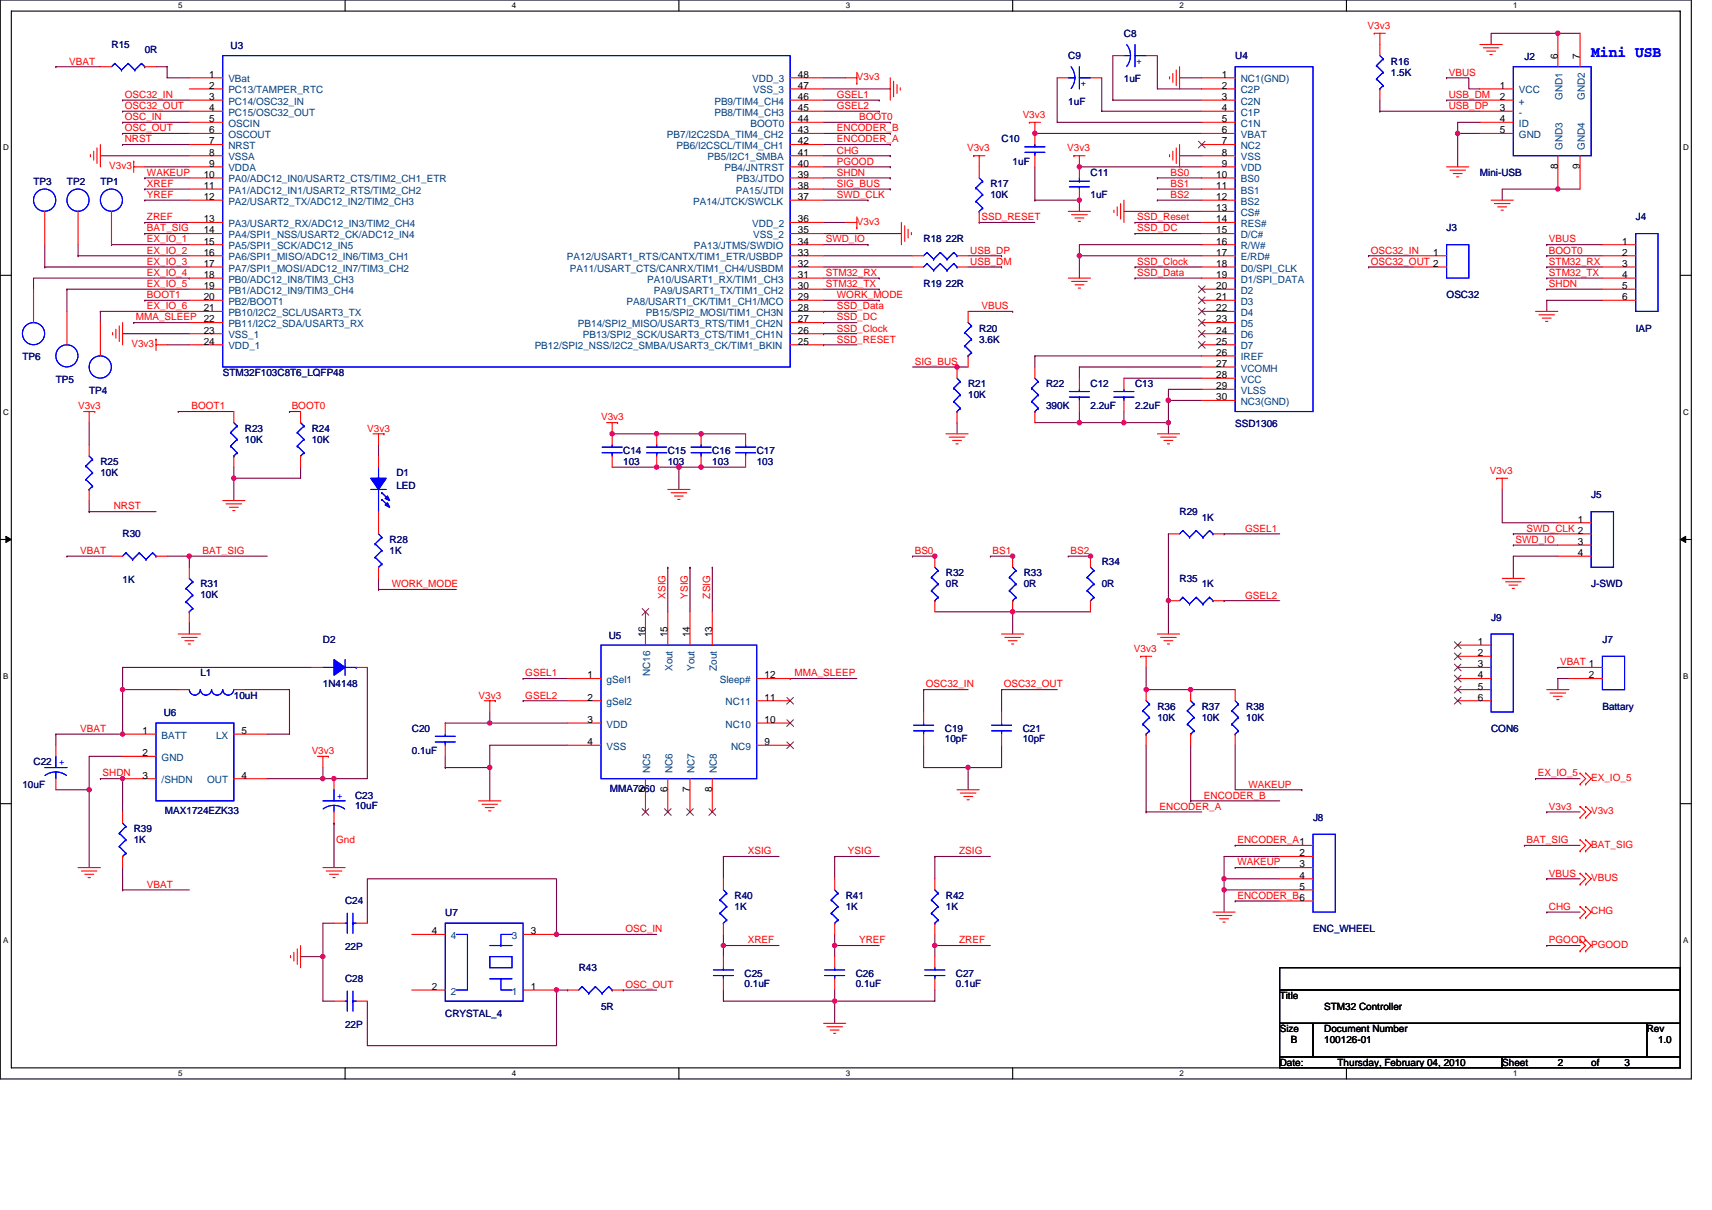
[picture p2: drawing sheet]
<svg xmlns="http://www.w3.org/2000/svg" width="297mm" height="210mm" viewBox="0 0 297 210" stroke-linecap="round" stroke-linejoin="round" font-family="sans-serif">
<defs><g id="words">
<text font-size="2.7" fill="#00f" x="276.1" y="10">Mini USB</text>
<g font-size="1.7" fill="#f00">
<text x="237.3" y="5">V3v3</text>
<text x="12" y="11.2">VBAT</text>
<text x="21.7" y="17">OSC32_IN</text>
<text x="145.2" y="17">GSEL1</text>
<text x="148.7" y="13.9">V3v3</text>
<text x="251.4" y="13.1">VBUS</text>
<text x="251.4" y="17">USB_DM</text>
<text x="21.7" y="20.8">OSC_IN</text>
<text x="21.7" y="22.8">OSC_OUT</text>
<text x="21.7" y="18.9">OSC32_OUT</text>
<text x="145.2" y="22.8">ENCODER_B</text>
<text x="145.2" y="18.9">GSEL2</text>
<text x="149.1" y="20.8">BOOT0</text>
<text x="177.4" y="20.5">V3v3</text>
<text x="251.4" y="18.9">USB_DP</text>
<text x="19" y="29.3">V3v3</text>
<text x="21.7" y="24.7">NRST</text>
<text x="145.2" y="24.7">ENCODER_A</text>
<text x="145.2" y="26.6">CHG</text>
<text x="145.2" y="28.6">PGOOD</text>
<text x="167.8" y="26.2">V3v3</text>
<text x="185.2" y="26.2">V3v3</text>
<text x="25.5" y="30.5">WAKEUP</text>
<text x="25.5" y="34.4">YREF</text>
<text x="25.5" y="32.4">XREF</text>
<text x="145.2" y="34.4">SWD_CLK</text>
<text x="145.2" y="30.5">SHDN</text>
<text x="145.2" y="32.4">SIG_BUS</text>
<text x="203.1" y="30.5">BS0</text>
<text x="203.1" y="32.4">BS1</text>
<text x="203.1" y="34.4">BS2</text>
<text x="25.5" y="38.2">ZREF</text>
<text x="25.5" y="40.2">BAT_SIG</text>
<text x="148.7" y="39">V3v3</text>
<text x="170.3" y="38.2">SSD_RESET</text>
<text x="197.3" y="40.2">SSD_DC</text>
<text x="197.3" y="38.2">SSD_Reset</text>
<text x="25.5" y="42.1">EX_IO_1</text>
<text x="25.5" y="44">EX_IO_2</text>
<text x="25.5" y="46">EX_IO_3</text>
<text x="25.5" y="47.9">EX_IO_4</text>
<text x="143.3" y="47.9">STM32_RX</text>
<text x="143.3" y="42.1">SWD_IO</text>
<text x="168.4" y="44">USB_DP</text>
<text x="168.4" y="46">USB_DM</text>
<text x="197.3" y="46">SSD_Clock</text>
<text x="197.3" y="47.9">SSD_Data</text>
<text x="237.8" y="44">OSC32_IN</text>
<text x="237.8" y="46">OSC32_OUT 2</text>
<text x="268.7" y="42.1">VBUS</text>
<text x="268.7" y="44">BOOT0</text>
<text x="268.7" y="46">STM32_RX</text>
<text x="268.7" y="47.9">STM32_TX</text>
<text x="25.5" y="51.7">BOOT1</text>
<text x="25.5" y="49.8">EX_IO_5</text>
<text x="25.5" y="53.7">EX_IO_6</text>
<text x="143.3" y="49.8">STM32_TX</text>
<text x="145.2" y="53.7">SSD_Data</text>
<text x="145.2" y="51.7">WORK_MODE</text>
<text x="170.3" y="53.7">VBUS</text>
<text x="268.7" y="49.8">SHDN</text>
<text x="23.6" y="55.6">MMA_SLEEP</text>
<text x="145.2" y="59.5">SSD_RESET</text>
<text x="145.2" y="57.5">SSD_Clock</text>
<text x="145.2" y="55.6">SSD_DC</text>
<text x="22.8" y="60.2">V3v3</text>
<text x="158.7" y="63.3">SIG_BUS</text>
<text x="13.5" y="71">V3v3</text>
<text x="33.2" y="71">BOOT1</text>
<text x="50.6" y="71">BOOT0</text>
<text x="63.7" y="74.9">V3v3</text>
<text x="104.3" y="73">V3v3</text>
<text x="258.5" y="82.2">V3v3</text>
<text x="19.7" y="88.4">NRST</text>
<text x="216" y="92.3">GSEL1</text>
<text x="263" y="94.2">SWD_IO</text>
<text x="264.9" y="92.3">SWD_CLK 2</text>
<text x="13.9" y="96.1">VBAT</text>
<text x="35.2" y="96.1">BAT_SIG</text>
<text x="68" y="101.9">WORK_MODE</text>
<text x="158.7" y="96.1">BS0</text>
<text x="172.2" y="96.1">BS1</text>
<text x="185.7" y="96.1">BS2</text>
<text x="115.5" y="103.9" transform="rotate(-90 115.5 103.9)">XSIG</text>
<text x="119.3" y="103.9" transform="rotate(-90 119.3 103.9)">YSIG</text>
<text x="123.2" y="103.9" transform="rotate(-90 123.2 103.9)">ZSIG</text>
<text x="216" y="103.9">GSEL2</text>
<text x="196.7" y="113.1">V3v3</text>
<text x="91.1" y="117.4">GSEL1</text>
<text x="137.9" y="117.4">MMA_SLEEP</text>
<text x="160.6" y="119.3">OSC32_IN</text>
<text x="174.2" y="119.3">OSC32_OUT</text>
<text x="270.7" y="115.4">VBAT 1</text>
<text x="83" y="121.2">V3v3</text>
<text x="91.1" y="121.2">GSEL2</text>
<text x="13.9" y="127">VBAT</text>
<text x="54.1" y="130.9">V3v3</text>
<text x="17.8" y="134.7">SHDN</text>
<text x="216.6" y="136.7">WAKEUP</text>
<text x="266.8" y="134.7">EX_IO_5</text>
<text x="276.1" y="135.5">EX_IO_5</text>
<text x="201.2" y="140.5">ENCODER_A</text>
<text x="208.9" y="138.6">ENCODER_B</text>
<text x="268.7" y="140.5">V3v3</text>
<text x="276.1" y="141.3">V3v3</text>
<text x="58.3" y="146.3">Gnd</text>
<text x="129.7" y="148.3">XSIG</text>
<text x="147.1" y="148.3">YSIG</text>
<text x="166.4" y="148.3">ZSIG</text>
<text x="214.7" y="146.3">ENCODER_A1</text>
<text x="264.9" y="146.3">BAT_SIG</text>
<text x="276.1" y="147.1">BAT_SIG</text>
<text x="25.5" y="154.1">VBAT</text>
<text x="214.7" y="150.2">WAKEUP</text>
<text x="214.7" y="156">ENCODER_B6</text>
<text x="268.7" y="152.1">VBUS</text>
<text x="276.1" y="152.9">VBUS</text>
<text x="108.5" y="161.8">OSC_IN</text>
<text x="268.7" y="157.9">CHG</text>
<text x="276.1" y="158.7">CHG</text>
<text x="129.7" y="163.7">XREF</text>
<text x="149.1" y="163.7">YREF</text>
<text x="166.4" y="163.7">ZREF</text>
<text x="268.7" y="163.7">PGOOD</text>
<text x="276.1" y="164.5">PGOOD</text>
<text x="108.5" y="171.4">OSC_OUT</text>
</g>
<g font-size="1.7" fill="#000080">
<text x="19.3" y="8.3">R15</text>
<text x="25.1" y="9.3">0R</text>
<text x="40" y="8.5">U3</text>
<text x="185.4" y="10.2">C9</text>
<text x="195" y="6.4">C8</text>
<text x="214.3" y="10.2">U4</text>
<text x="241.3" y="11.2">R16</text>
<text x="264.5" y="10.4">J2</text>
<text x="195" y="14.3">1uF</text>
<text x="241.3" y="13.1">1.5K</text>
<text x="185.4" y="18.1">1uF</text>
<text x="173.8" y="24.7">C10</text>
<text x="175.7" y="28.6">1uF</text>
<text x="5.8" y="32">TP3</text>
<text x="11.6" y="32">TP2</text>
<text x="17.4" y="32">TP1</text>
<text x="171.8" y="32.4">R17</text>
<text x="171.8" y="34.4">10K</text>
<text x="189.2" y="30.5">C11</text>
<text x="189.2" y="34.4">1uF</text>
<text x="256.8" y="30.5">Mini-USB</text>
<text x="251" y="40.2">J3</text>
<text x="283.8" y="38.2">J4</text>
<text x="160.2" y="42.1">R18 22R</text>
<text x="160.2" y="49.8">R19 22R</text>
<text x="251" y="51.7">OSC32</text>
<text x="169.9" y="57.5">R20</text>
<text x="169.9" y="59.5">3.6K</text>
<text x="283.8" y="57.5">IAP</text>
<text x="3.9" y="62.5">TP6</text>
<text x="38.6" y="65.2">STM32F103C8T6_LQFP48</text>
<text x="9.7" y="66.4">TP5</text>
<text x="15.5" y="68.3">TP4</text>
<text x="168" y="67.2">R21</text>
<text x="168" y="69.1">10K</text>
<text x="181.5" y="67.2">R22</text>
<text x="181.5" y="71">390K</text>
<text x="189.2" y="67.2">C12</text>
<text x="189.2" y="71">2.2uF</text>
<text x="196.9" y="67.2">C13</text>
<text x="196.9" y="71">2.2uF</text>
<text x="42.5" y="74.9">R23</text>
<text x="42.5" y="76.8">10K</text>
<text x="54.1" y="74.9">R24</text>
<text x="54.1" y="76.8">10K</text>
<text x="214.3" y="74.1">SSD1306</text>
<text x="17.4" y="80.7">R25</text>
<text x="17.4" y="82.6">10K</text>
<text x="68.8" y="82.6">D1</text>
<text x="108.1" y="78.8">C14</text>
<text x="108.1" y="80.7">103</text>
<text x="115.9" y="78.8">C15</text>
<text x="115.9" y="80.7">103</text>
<text x="123.6" y="78.8">C16</text>
<text x="123.6" y="80.7">103</text>
<text x="131.3" y="78.8">C17</text>
<text x="131.3" y="80.7">103</text>
<text x="68.8" y="84.9">LED</text>
<text x="204.7" y="89.4">R29</text>
<text x="276.1" y="86.5">J5</text>
<text x="21.3" y="93.2">R30</text>
<text x="67.6" y="94.2">R28</text>
<text x="208.5" y="90.3">1K</text>
<text x="21.3" y="101.2">1K</text>
<text x="34.8" y="101.9">R31</text>
<text x="67.6" y="96.1">1K</text>
<text x="164.1" y="100">R32</text>
<text x="164.1" y="101.9">0R</text>
<text x="177.6" y="100">R33</text>
<text x="177.6" y="101.9">0R</text>
<text x="191.2" y="98.1">R34</text>
<text x="191.2" y="101.9">0R</text>
<text x="204.7" y="101">R35</text>
<text x="208.5" y="101.9">1K</text>
<text x="276.1" y="101.9">J-SWD</text>
<text x="34.8" y="103.8">10K</text>
<text x="258.7" y="107.7">J9</text>
<text x="56" y="111.6">D2</text>
<text x="105.6" y="110.8">U5</text>
<text x="278" y="111.6">J7</text>
<text x="34.8" y="117.4">L1</text>
<text x="56" y="119.3">1N4148</text>
<text x="28.4" y="124.3">U6</text>
<text x="40.6" y="121.2">10uH</text>
<text x="200.8" y="123.1">R36</text>
<text x="200.8" y="125.1">10K</text>
<text x="208.5" y="123.1">R37</text>
<text x="208.5" y="125.1">10K</text>
<text x="216.2" y="123.1">R38</text>
<text x="216.2" y="125.1">10K</text>
<text x="278" y="123.1">Battary</text>
<text x="71.5" y="127">C20</text>
<text x="71.5" y="130.9">0.1uF</text>
<text x="163.9" y="127">C19</text>
<text x="163.9" y="128.8">10pF</text>
<text x="177.4" y="127">C21</text>
<text x="177.4" y="128.8">10pF</text>
<text x="258.7" y="127">CON6</text>
<text x="3.9" y="136.7">10uF</text>
<text x="5.8" y="132.8">C22</text>
<text x="105.8" y="137.4">MMA7260</text>
<text x="28.6" y="141.3">MAX1724EZK33</text>
<text x="61.6" y="138.6">C23</text>
<text x="61.6" y="140.3">10uF</text>
<text x="227.8" y="142.5">J8</text>
<text x="23.2" y="144.4">R39</text>
<text x="23.2" y="146.3">1K</text>
<text x="127.4" y="156">R40</text>
<text x="146.7" y="156">R41</text>
<text x="164.1" y="156">R42</text>
<text x="59.9" y="156.9">C24</text>
<text x="77.3" y="158.9">U7</text>
<text x="127.4" y="157.9">1K</text>
<text x="146.7" y="157.9">1K</text>
<text x="164.1" y="157.9">1K</text>
<text x="227.8" y="161.8">ENC_WHEEL</text>
<text x="59.9" y="164.8">22P</text>
<text x="59.9" y="170.5">C28</text>
<text x="100.4" y="168.5">R43</text>
<text x="129.2" y="169.5">C25</text>
<text x="129.2" y="171.2">0.1uF</text>
<text x="148.5" y="169.5">C26</text>
<text x="148.5" y="171.2">0.1uF</text>
<text x="165.9" y="169.5">C27</text>
<text x="165.9" y="171.2">0.1uF</text>
<text x="59.9" y="178.4">22P</text>
<text x="77.3" y="176.4">CRYSTAL_4</text>
<text x="104.3" y="175.3">5R</text>
</g>
<g font-size="1.7" fill="#00f">
<text x="197.2" y="10.2" transform="rotate(90 197.2 10.2)">+</text>
<text x="187.5" y="14.1" transform="rotate(90 187.5 14.1)">+</text>
<text x="10.3" y="132.8">+</text>
<text x="58.5" y="138.6">+</text>
</g>
<g font-size="1.7">
<text x="270.3" y="10.2" transform="rotate(-90 270.3 10.2)">6</text>
<text x="274.1" y="10.2" transform="rotate(-90 274.1 10.2)">7</text>
<text x="36.3" y="13.5">1</text>
<text x="36.3" y="15.4">2</text>
<text x="36.3" y="17.4">3</text>
<text x="138.4" y="17.4">46</text>
<text x="138.4" y="15.4">47</text>
<text x="138.4" y="13.5">48</text>
<text x="212" y="13.5">1</text>
<text x="212" y="15.4">2</text>
<text x="212" y="17.4">3</text>
<text x="260.2" y="15.4">1</text>
<text x="260.2" y="17.4">2</text>
<text x="36.3" y="19.3">4</text>
<text x="36.3" y="21.2">5</text>
<text x="36.3" y="23.1">6</text>
<text x="138.4" y="19.3">45</text>
<text x="138.4" y="23.1">43</text>
<text x="138.4" y="21.2">44</text>
<text x="212" y="19.3">4</text>
<text x="212" y="21.2">5</text>
<text x="212" y="23.1">6</text>
<text x="260.2" y="19.3">3</text>
<text x="260.2" y="21.2">4</text>
<text x="260.2" y="23.1">5</text>
<text x="36.3" y="25.1">7</text>
<text x="36.3" y="27">8</text>
<text x="36.3" y="28.9">9</text>
<text x="138.4" y="25.1">42</text>
<text x="138.4" y="27">41</text>
<text x="138.4" y="28.9">40</text>
<text x="212" y="25.1">7</text>
<text x="212" y="27">8</text>
<text x="212" y="28.9">9</text>
<text x="270.3" y="29.3" transform="rotate(-90 270.3 29.3)">8</text>
<text x="274.1" y="29.3" transform="rotate(-90 274.1 29.3)">9</text>
<text x="35.3" y="30.9">10</text>
<text x="35.3" y="32.8">11</text>
<text x="35.3" y="34.7">12</text>
<text x="138.4" y="32.8">38</text>
<text x="138.4" y="30.9">39</text>
<text x="138.4" y="34.7">37</text>
<text x="211" y="30.9">10</text>
<text x="211" y="32.8">11</text>
<text x="211" y="34.7">12</text>
<text x="35.3" y="38.6">13</text>
<text x="35.3" y="40.5">14</text>
<text x="138.4" y="40.5">35</text>
<text x="138.4" y="38.6">36</text>
<text x="211" y="36.7">13</text>
<text x="211" y="38.6">14</text>
<text x="211" y="40.5">15</text>
<text x="35.3" y="42.4">15</text>
<text x="35.3" y="44.4">16</text>
<text x="35.3" y="46.3">17</text>
<text x="138.4" y="42.4">34</text>
<text x="138.4" y="44.4">33</text>
<text x="138.4" y="46.3">32</text>
<text x="211" y="42.4">16</text>
<text x="211" y="44.4">17</text>
<text x="211" y="46.3">18</text>
<text x="248.7" y="44.4">1</text>
<text x="281.5" y="42.4">1</text>
<text x="281.5" y="44.4">2</text>
<text x="281.5" y="46.3">3</text>
<text x="35.3" y="48.2">18</text>
<text x="35.3" y="50.2">19</text>
<text x="35.3" y="52.1">20</text>
<text x="138.4" y="52.1">29</text>
<text x="138.4" y="50.2">30</text>
<text x="138.4" y="48.2">31</text>
<text x="211" y="48.2">19</text>
<text x="211" y="50.2">20</text>
<text x="211" y="52.1">21</text>
<text x="281.5" y="48.2">4</text>
<text x="281.5" y="50.2">5</text>
<text x="281.5" y="52.1">6</text>
<text x="35.3" y="54">21</text>
<text x="35.3" y="56">22</text>
<text x="35.3" y="57.9">23</text>
<text x="35.3" y="59.8">24</text>
<text x="138.4" y="54">28</text>
<text x="138.4" y="59.8">25</text>
<text x="138.4" y="57.9">26</text>
<text x="138.4" y="56">27</text>
<text x="211" y="54">22</text>
<text x="211" y="56">23</text>
<text x="211" y="57.9">24</text>
<text x="211" y="59.8">25</text>
<text x="211" y="61.7">26</text>
<text x="211" y="63.7">27</text>
<text x="211" y="65.6">28</text>
<text x="211" y="67.5">29</text>
<text x="211" y="69.5">30</text>
<text x="273.7" y="90.7">1</text>
<text x="273.7" y="94.6">3</text>
<text x="273.7" y="96.5">4</text>
<text x="112" y="110.6" transform="rotate(-90 112 110.6)">16</text>
<text x="115.8" y="110.6" transform="rotate(-90 115.8 110.6)">15</text>
<text x="119.7" y="110.6" transform="rotate(-90 119.7 110.6)">14</text>
<text x="123.6" y="110.6" transform="rotate(-90 123.6 110.6)">13</text>
<text x="256.4" y="111.9">1</text>
<text x="256.4" y="113.9">2</text>
<text x="102" y="117.7">1</text>
<text x="132.6" y="117.7">12</text>
<text x="256.4" y="115.8">3</text>
<text x="256.4" y="117.7">4</text>
<text x="256.4" y="119.7">5</text>
<text x="275.7" y="117.7">2</text>
<text x="102" y="121.6">2</text>
<text x="102" y="125.5">3</text>
<text x="132.6" y="125.5">10</text>
<text x="132.6" y="121.6">11</text>
<text x="256.4" y="121.6">6</text>
<text x="24.7" y="127.4">1</text>
<text x="24.7" y="131.2">2</text>
<text x="41.9" y="127.4">5</text>
<text x="102" y="129.3">4</text>
<text x="132.6" y="129.3">9</text>
<text x="24.7" y="135.1">3</text>
<text x="41.9" y="135.1">4</text>
<text x="112" y="137.4" transform="rotate(-90 112 137.4)">5</text>
<text x="115.8" y="137.4" transform="rotate(-90 115.8 137.4)">6</text>
<text x="119.7" y="137.4" transform="rotate(-90 119.7 137.4)">7</text>
<text x="123.6" y="137.4" transform="rotate(-90 123.6 137.4)">8</text>
<text x="225.5" y="148.6">2</text>
<text x="225.5" y="150.5">3</text>
<text x="225.5" y="152.5">4</text>
<text x="225.5" y="154.4">5</text>
<text x="74.9" y="162.1">4</text>
<text x="92.1" y="162.1">3</text>
<text x="74.9" y="171.8">2</text>
<text x="92.1" y="171.8">1</text>
<text x="222" y="173.4">Title</text>
<text x="222" y="179.1">Size</text>
<text x="229.8" y="179.1">Document Number</text>
<text x="229.8" y="175.3">STM32 Controller</text>
<text x="285.7" y="179.1">Rev</text>
<text x="222" y="184.9">Date:</text>
<text x="224" y="181.1">B</text>
<text x="229.8" y="181.1">100126-01</text>
<text x="232.1" y="184.9">Thursday, February 04, 2010</text>
<text x="260.6" y="184.9">Sheet</text>
<text x="270.3" y="184.9">2</text>
<text x="276.1" y="184.9">of</text>
<text x="281.9" y="184.9">3</text>
<text x="287.7" y="181.1">1.0</text>
</g>
<g font-size="1.7" fill="#004080">
<text x="39.6" y="14.3">VBat</text>
<text x="39.6" y="16.2">PC13/TAMPER_RTC</text>
<text x="130.5" y="14.3">VDD_3</text>
<text x="130.7" y="16.2">VSS_3</text>
<text x="215.3" y="14.3">NC1(GND)</text>
<text x="215.3" y="16.2">C2P</text>
<text x="263.5" y="16.2">VCC</text>
<text x="271.1" y="17.3" transform="rotate(-90 271.1 17.3)">GND1</text>
<text x="275" y="17.3" transform="rotate(-90 275 17.3)">GND2</text>
<text x="39.6" y="18.2">PC14/OSC32_IN</text>
<text x="39.6" y="20.1">PC15/OSC32_OUT</text>
<text x="39.6" y="22">OSCIN</text>
<text x="39.6" y="23.9">OSCOUT</text>
<text x="115.7" y="23.9">PB7/I2C2SDA_TIM4_CH2</text>
<text x="123.9" y="20.1">PB8/TIM4_CH3</text>
<text x="123.9" y="18.2">PB9/TIM4_CH4</text>
<text x="130.2" y="22">BOOT0</text>
<text x="215.3" y="18.2">C2N</text>
<text x="215.3" y="20.1">C1P</text>
<text x="215.3" y="22">C1N</text>
<text x="215.3" y="23.9">VBAT</text>
<text x="263.5" y="18.2">+</text>
<text x="263.5" y="20.1">-</text>
<text x="263.5" y="22">ID</text>
<text x="263.5" y="23.9">GND</text>
<text x="39.6" y="25.9">NRST</text>
<text x="39.6" y="27.8">VSSA</text>
<text x="39.6" y="29.7">VDDA</text>
<text x="117.4" y="25.9">PB6/I2CSCL/TIM4_CH1</text>
<text x="122.8" y="27.8">PB5/I2C1_SMBA</text>
<text x="125.7" y="29.7">PB4/JNTRST</text>
<text x="215.3" y="25.9">NC2</text>
<text x="215.3" y="27.8">VSS</text>
<text x="215.3" y="29.7">VDD</text>
<text x="271.1" y="26.1" transform="rotate(-90 271.1 26.1)">GND3</text>
<text x="275" y="26.1" transform="rotate(-90 275 26.1)">GND4</text>
<text x="39.6" y="31.7">PA0/ADC12_IN0/USART2_CTS/TIM2_CH1_ETR</text>
<text x="39.6" y="33.6">PA1/ADC12_IN1/USART2_RTS/TIM2_CH2</text>
<text x="39.6" y="35.5">PA2/USART2_TX/ADC12_IN2/TIM2_CH3</text>
<text x="120.3" y="35.5">PA14/JTCK/SWCLK</text>
<text x="127.7" y="33.6">PA15/JTDI</text>
<text x="127.8" y="31.7">PB3/JTDO</text>
<text x="215.3" y="31.7">BS0</text>
<text x="215.3" y="33.6">BS1</text>
<text x="215.3" y="35.5">BS2</text>
<text x="39.6" y="39.4">PA3/USART2_RX/ADC12_IN3/TIM2_CH4</text>
<text x="39.6" y="41.3">PA4/SPI1_NSS/USART2_CK/ADC12_IN4</text>
<text x="130.5" y="39.4">VDD_2</text>
<text x="130.7" y="41.3">VSS_2</text>
<text x="215.3" y="37.5">CS#</text>
<text x="215.3" y="39.4">RES#</text>
<text x="215.3" y="41.3">D/C#</text>
<text x="39.6" y="43.2">PA5/SPI1_SCK/ADC12_IN5</text>
<text x="39.6" y="45.2">PA6/SPI1_MISO/ADC12_IN6/TIM3_CH1</text>
<text x="39.6" y="47.1">PA7/SPI1_MOSI/ADC12_IN7/TIM3_CH2</text>
<text x="98.4" y="45.2">PA12/USART1_RTS/CANTX/TIM1_ETR/USBDP</text>
<text x="98.9" y="47.1">PA11/USART_CTS/CANRX/TIM1_CH4/USBDM</text>
<text x="120.4" y="43.2">PA13/JTMS/SWDIO</text>
<text x="215.3" y="43.2">R/W#</text>
<text x="215.3" y="45.2">E/RD#</text>
<text x="215.3" y="47.1">D0/SPI_CLK</text>
<text x="39.6" y="49">PB0/ADC12_IN8/TIM3_CH3</text>
<text x="39.6" y="51">PB1/ADC12_IN9/TIM3_CH4</text>
<text x="39.6" y="52.9">PB2/BOOT1</text>
<text x="108.7" y="52.9">PA8/USART1_CK/TIM1_CH1/MCO</text>
<text x="112.3" y="49">PA10/USART1_RX/TIM1_CH3</text>
<text x="113.4" y="51">PA9/USART1_TX/TIM1_CH2</text>
<text x="215.3" y="49">D1/SPI_DATA</text>
<text x="215.3" y="51">D2</text>
<text x="215.3" y="52.9">D3</text>
<text x="39.6" y="54.8">PB10/I2C2_SCL/USART3_TX</text>
<text x="39.6" y="56.8">PB11/I2C2_SDA/USART3_RX</text>
<text x="39.6" y="58.7">VSS_1</text>
<text x="100.3" y="56.8">PB14/SPI2_MISO/USART3_RTS/TIM1_CH2N</text>
<text x="101.1" y="58.7">PB13/SPI2_SCK/USART3_CTS/TIM1_CH1N</text>
<text x="112.1" y="54.8">PB15/SPI2_MOSI/TIM1_CH3N</text>
<text x="215.3" y="54.8">D4</text>
<text x="215.3" y="56.8">D5</text>
<text x="215.3" y="58.7">D6</text>
<text x="39.6" y="60.6">VDD_1</text>
<text x="92.8" y="60.6">PB12/SPI2_NSS/I2C2_SMBA/USART3_CK/TIM1_BKIN</text>
<text x="215.3" y="60.6">D7</text>
<text x="215.3" y="62.5">IREF</text>
<text x="215.3" y="64.5">VCOMH</text>
<text x="215.3" y="66.4">VCC</text>
<text x="215.3" y="68.3">VLSS</text>
<text x="215.3" y="70.3">NC3(GND)</text>
<text x="105.3" y="118.5">gSel1</text>
<text x="112.8" y="117.3" transform="rotate(-90 112.8 117.3)">NC16</text>
<text x="116.7" y="116.5" transform="rotate(-90 116.7 116.5)">Xout</text>
<text x="120.5" y="116.5" transform="rotate(-90 120.5 116.5)">Yout</text>
<text x="124.4" y="116.4" transform="rotate(-90 124.4 116.4)">Zout</text>
<text x="124.9" y="118.5">Sleep#</text>
<text x="105.3" y="122.4">gSel2</text>
<text x="125.9" y="122.4">NC11</text>
<text x="28" y="128.2">BATT</text>
<text x="37.5" y="128.2">LX</text>
<text x="105.3" y="126.3">VDD</text>
<text x="105.3" y="130.1">VSS</text>
<text x="125.9" y="126.3">NC10</text>
<text x="126.8" y="130.1">NC9</text>
<text x="28" y="132">GND</text>
<text x="28" y="135.9">/SHDN</text>
<text x="35.9" y="135.9">OUT</text>
<text x="112.8" y="134.2" transform="rotate(-90 112.8 134.2)">NC5</text>
<text x="116.7" y="134.2" transform="rotate(-90 116.7 134.2)">NC6</text>
<text x="120.5" y="134.2" transform="rotate(-90 120.5 134.2)">NC7</text>
<text x="124.4" y="134.2" transform="rotate(-90 124.4 134.2)">NC8</text>
<text x="78.2" y="162.9">4</text>
<text x="88.8" y="162.9">3</text>
<text x="78.2" y="172.6">2</text>
<text x="88.8" y="172.6">1</text>
</g>
<g font-size="1.4">
<text x="30.9" y="1.5">5</text>
<text x="88.8" y="1.5">4</text>
<text x="146.7" y="1.5">3</text>
<text x="204.7" y="1.5">2</text>
<text x="262.6" y="1.5">1</text>
<text x=".5" y="26.1">D</text>
<text x="292" y="26.1">D</text>
<text x=".5" y="71.9">C</text>
<text x="292" y="71.9">C</text>
<text x=".5" y="117.8">B</text>
<text x="292" y="117.8">B</text>
<text x=".5" y="163.6">A</text>
<text x="292" y="163.6">A</text>
<text x="30.9" y="186.8">5</text>
<text x="88.8" y="186.8">4</text>
<text x="146.7" y="186.8">3</text>
<text x="204.7" y="186.8">2</text>
<text x="262.6" y="186.8">1</text>
</g>
</g></defs>
<path d="M0 0h293.5v187.2h-293.5zM2 1.9h289.5v183.4h-289.5z" fill="none" stroke="#000" stroke-width=".19"/>
<g fill="#fff">
<path d="M30.9 .2h.8v1.6h-.8z"/>
<path d="M30.9 185.5h.8v1.6h-.8z"/>
</g>
<path d="M59.9 0v1.9M59.9 185.3v1.9" fill="none" stroke="#000" stroke-width=".19"/>
<g fill="#fff">
<path d="M88.8 .2h.8v1.6h-.8z"/>
<path d="M88.8 185.5h.8v1.6h-.8z"/>
</g>
<path d="M117.8 0v1.9M117.8 185.3v1.9" fill="none" stroke="#000" stroke-width=".19"/>
<g fill="#fff">
<path d="M146.7 .2h.8v1.6h-.8z"/>
<path d="M146.7 185.5h.8v1.6h-.8z"/>
</g>
<path d="M175.7 0v1.9M175.7 185.3v1.9" fill="none" stroke="#000" stroke-width=".19"/>
<g fill="#fff">
<path d="M204.7 .2h.7v1.6h-.7z"/>
<path d="M204.7 185.5h.7v1.6h-.7z"/>
</g>
<path d="M233.6 0v1.9M233.6 185.3v1.9" fill="none" stroke="#000" stroke-width=".19"/>
<g fill="#fff">
<path d="M262.6 .2h.7v1.6h-.7z"/>
<path d="M262.6 185.5h.7v1.6h-.7z"/>
<path d="M.5 24.8h1v1.6h-1z"/>
<path d="M292 24.8h1v1.6h-1z"/>
<path d="M.5 70.7h1v1.5h-1z"/>
<path d="M292 70.7h1v1.5h-1z"/>
</g>
<path d="M0 47.8h2M291.5 47.8h2" fill="none" stroke="#000" stroke-width=".19"/>
<g fill="#fff">
<path d="M.5 116.5h.9v1.6h-.9z"/>
<path d="M292 116.5h.9v1.6h-.9z"/>
</g>
<path d="M0 93.6h2M291.5 93.6h2" fill="none" stroke="#000" stroke-width=".19"/>
<path d="M1 93.1l1 .5-1 .5zM291.5 93.6l1-.5v1z" fill="#000" stroke="#000" stroke-width=".17"/>
<g fill="#fff">
<path d="M.5 162.4h.9v1.5h-.9z"/>
<path d="M292 162.4h.9v1.5h-.9z"/>
</g>
<path d="M0 139.5h2M291.5 139.5h2M222 167.9h69.5v3.9h-69.5zM222 171.8h69.5v5.8h-69.5zM222 177.6h5.8v5.8h-5.8zM227.8 177.6h57.9v5.8h-57.9zM285.7 177.6h5.8v5.8h-5.8zM222 183.4h38.6v1.9h-38.6zM260.6 183.4h30.9v1.9h-30.9z" fill="none" stroke="#000" stroke-width=".19"/>
<g fill="none" stroke="#800040" stroke-width=".19">
<path d="M9.7 11.6h.1M9.7 11.6h7.7M21.3 19.3h.1M21.3 17.4h.1M21.3 19.3h11.5M21.3 17.4h11.5M27.1 11.6h1.9v1.9h3.8M142.9 13.5h3.8M142.9 15.4h11.6M142.9 19.3h9.6M142.9 17.4h9.6M152.5 19.3h.1"/>
<path d="M152.5 17.4h.1M183.4 13.5v7.7h25.1M191.2 13.5v5.8h17.3M193.1 9.7v7.7h15.4M200.8 9.7v5.7h7.7M204.7 13.5h3.8M239.4 19.3h.1M239.4 17.4v1.9M239.4 19.3h17.4M251 13.5h3.8v1.9h2M251 13.5h.1M251 17.4h.1"/>
<path d="M251 17.4h5.8M270.3 5.8h3.8M270.3 5.8h-11.6v1.9M270.3 5.8h.1M17.4 27h15.4M21.3 21.2h.1M21.3 23.2h.1M21.3 25.1h.1M21.3 23.2h11.5M21.3 21.2h11.5M21.3 25.1h11.5M25.1 29h7.7"/>
<path d="M25.1 38.6h.1M25.1 30.9h.1M25.1 34.7h.1M25.1 32.8h.1M25.1 38.6h7.7M25.1 30.9h7.7M25.1 32.8h7.7M25.1 34.7h7.7M142.9 38.6h3.8M142.9 30.9h11.6M142.9 32.8h11.6M142.9 34.7h7.7"/>
<path d="M142.9 23.2h11.6M142.9 29h11.6M142.9 21.2h11.6M142.9 25.1h11.6M142.9 27h11.6M150.6 34.7h.1M154.5 21.2h.1M154.5 23.2h.1M154.5 25.1h.1M154.5 27h.1M154.5 29h.1M154.5 30.9h.1"/>
<path d="M154.5 32.8h.1M169.9 38.6h.1M169.9 38.6h9.7M179.6 23.2h.1M179.6 34.7h7.7v2M179.6 34.7h.1M179.6 29v5.7M179.6 23.2h28.9M187.3 29h.1M187.3 29h21.2M195 36.7h13.5M196.9 38.6h.1"/>
<path d="M196.9 38.6h11.6M200.8 30.9h.1M200.8 32.8h.1M200.8 34.7h.1M200.8 30.9h7.7M200.8 32.8h7.7M200.8 34.7h7.7M204.7 27h3.8M252.9 23.2h3.9M252.9 23.2h.1M252.9 23.2v5.8M256.8 21.2h-3.9v2"/>
<path d="M270.3 32.8h.1M270.3 32.8h-9.7v1.9M270.3 32.8h3.8M7.8 46.3h.1M7.8 42.5v3.8M7.8 46.3h25M11.6 50.2h.1M11.6 50.2v3.8M11.6 50.2h21.2M13.5 44.4h.1M13.5 42.5v1.9M13.5 44.4h19.3"/>
<path d="M17.4 54h.1M17.4 54v2M17.4 54h15.4M19.3 42.5h.1M19.3 42.5h13.5M21.3 57.9h11.5M23.2 56h.1M23.2 56h9.6M25.1 52.1h.1M25.1 40.5h.1M25.1 40.5h7.7M25.1 52.1h7.7"/>
<path d="M29 59.8h3.8M32.8 48.3h-27v1.9M32.8 48.3h.1M142.9 40.5h13.5M142.9 59.8h.1M142.9 57.9h.1M142.9 56h.1M142.9 54h.1M142.9 44.4h15.4M142.9 46.3h15.4M142.9 59.8h5.8M142.9 57.9h5.8"/>
<path d="M142.9 56h5.8M142.9 54h5.8M142.9 48.3h9.6M142.9 52.1h9.6M142.9 50.2h9.6M142.9 42.5h7.7M150.6 42.5h.1M152.5 48.3h.1M152.5 50.2h.1M152.5 52.1h.1M168 54h7.7M168 46.3h5.8"/>
<path d="M168 44.4h5.8M173.8 44.4h.1M173.8 46.3h.1M175.7 54h.1M187.3 44.4h.1M187.3 44.4v3.9M187.3 44.4h21.2M196.9 46.3h.1M196.9 48.3h.1M196.9 40.5h.1M196.9 46.3h11.6M196.9 48.3h11.6"/>
<path d="M196.9 40.5h11.6M208.5 42.5h-21.2v1.9M237.5 44.4h.1M237.5 46.3h.1M237.5 46.3h7.7M237.5 44.4h7.7M268.4 42.5h.1M268.4 44.4h.1M268.4 46.3h.1M268.4 48.3h.1M268.4 50.2h.1M268.4 46.3h9.6"/>
<path d="M268.4 48.3h9.6M268.4 44.4h9.6M268.4 50.2h9.6M268.4 42.5h9.6M278 52.1h-9.6v1.9M15.5 73.3v3.9M30.9 71.4h.1M30.9 71.4h9.7M50.2 71.4h.1M50.2 71.4h2M65.7 77.2v1.9M106.2 75.3h.1"/>
<path d="M106.2 75.3h23.2M113.9 75.3h.1M158.3 63.7h7.7M166 63.7h2M166 73.3v2M166 63.7h.1M179.6 73.3h7.7M187.3 71.4v1.9M187.3 73.3h.1M187.3 73.3h7.7M195 65.6h13.5M195 71.4v1.9"/>
<path d="M195 73.3h7.7M202.7 69.5h.1M202.7 73.3h.1M202.7 69.5h5.8M202.7 69.5v5.8M208.5 67.6h-5.8v1.9M208.5 63.7h-21.2v1.9M208.5 61.8h-28.9v1.9M11.6 96.5h.1M11.6 96.5h7.7M15.5 86.9v1.9M15.5 88.8h.1"/>
<path d="M15.5 88.8h11.6M29 96.5h3.8v1.9M32.8 96.5h.1M32.8 96.5h13.6M40.6 83h.1M40.6 81.1v1.9M40.6 83v3.9M52.2 81.1v1.9h-11.6M106.2 81.1h7.7M113.9 81.1h.1M113.9 81.1h15.5M115.9 98.4h.1"/>
<path d="M115.9 98.4v7.8M117.8 81.1v3.8M117.8 81.1h.1M119.7 98.4h.1M119.7 98.4v7.8M121.6 81.1h.1M123.6 98.4h.1M123.6 98.4v7.8M158.3 96.5h.1M158.3 96.5h3.9M171.8 96.5h.1M171.8 96.5h3.9"/>
<path d="M185.4 96.5h.1M185.4 96.5h3.8M202.7 92.6h.1M202.7 92.6v17.4M212.4 92.6h.1M212.4 92.6h9.6M260.6 84.9v5.8h9.7M262.6 92.6h.1M262.6 94.6h.1M262.6 92.6h7.7M262.6 94.6h7.7M270.3 96.5h-7.7v3.9"/>
<path d="M21.3 119.7h9.6M21.3 119.7v7.7h-11.6M21.3 115.8h.1M21.3 115.8h32.8M21.3 115.8v3.9M32.8 108.1v1.9M42.5 119.7h7.7v7.7h-3.8M63.7 115.8v19.3h-7.7M65.7 100.4v1.9M65.7 102.3h.1M65.7 102.3h13.5M90.8 117.8h.1"/>
<path d="M90.8 117.8h7.7M137.1 117.8h.1M137.1 117.8h11.6M160.2 119.7h.1M160.2 119.7h7.8M160.2 119.7v3.8M162.2 106.2h13.5v3.8M173.8 119.7v3.8M173.8 119.7h.1M173.8 119.7h9.6M175.7 106.2h.1M175.7 106.2h13.5"/>
<path d="M198.9 119.7h.1M198.9 119.7h15.4M198.9 115.8v3.9M212.4 104.2h.1M212.4 104.2h9.6M270.3 115.8h.1M270.3 115.8h1.9M272.2 117.8h-1.9v1.9M9.7 127.4h.1M9.7 127.4v1.9M9.7 137.1h5.8M15.5 137.1h.1"/>
<path d="M15.5 137.1v13.5M17.4 135.1h3.9v5.8M17.4 135.1h.1M21.3 131.3h-5.8v5.8M46.4 135.1h9.6M56 135.1h.1M56 133.2v1.9M77.3 125.5h.1M77.3 131.3v1.9M77.3 133.2h.1M77.3 125.5h7.7M77.3 133.2h7.7"/>
<path d="M85 133.2v5.8M85 123.5v2M85 125.5h13.5M90.8 121.6h.1M90.8 121.6h7.7M98.5 129.3h-13.5v3.9M160.2 129.3v3.9h7.8M168 133.2h.1M168 133.2v3.9M173.8 129.3v3.9h-5.8M198.9 129.3v11.6M206.6 129.3v9.7"/>
<path d="M206.6 139h.1M206.6 139h15.4M214.3 129.3v7.8h11.6M225.9 137.1h.1M266.4 135.1h.1M266.4 135.1h7.7M21.3 154.4h.1M21.3 150.6v3.8M21.3 154.4h11.5M58 142.9h.1M58 142.9v7.7M125.5 148.6v3.9"/>
<path d="M125.5 148.6h.1M125.5 148.6h9.7M144.8 148.6v3.9M144.8 148.6h.1M144.8 148.6h7.7M162.2 148.6v3.9M162.2 148.6h.1M162.2 148.6h9.6M198.9 140.9h.1M198.9 140.9h9.6M212.4 152.5h9.6M212.4 154.4h9.6"/>
<path d="M212.4 154.4h.1M212.4 152.5h.1M212.4 152.5v5.8M214.3 146.7h.1M214.3 150.6h.1M214.3 156.4h.1M214.3 146.7h7.7M214.3 150.6h7.7M214.3 156.4h7.7M222 148.6h-9.6v3.9M264.5 146.7h.1M264.5 146.7h9.6"/>
<path d="M268.4 140.9h.1M268.4 152.5h.1M268.4 158.3h.1M268.4 140.9h5.7M268.4 152.5h5.7M268.4 158.3h5.7M52.2 166h3.8M56 166h.1M56 166v7.7h2M58 160.2h-2v5.8M63.7 160.2v-7.7h32.9v9.7M96.6 162.2h.1"/>
<path d="M96.6 162.2h17.3M98.5 171.8h.1M98.5 171.8h-1.9v9.7h-32.9v-7.8M108.1 171.8h.1M108.1 171.8h5.8M125.5 164.1h.1M125.5 171.8v1.9h19.3M125.5 162.2v1.9M125.5 164.1v1.9M125.5 164.1h9.7M144.8 164.1v1.9M144.8 171.8v1.9"/>
<path d="M144.8 173.7h.1M144.8 173.7v3.9M144.8 164.1h.1M144.8 162.2v1.9M144.8 164.1h7.7M162.2 164.1h.1M162.2 171.8v1.9h-17.4M162.2 162.2v1.9M162.2 164.1v1.9M162.2 164.1h9.6M268.4 164.1h.1M268.4 164.1h5.7"/>
</g>
<g fill="#f0f" stroke="#f0f" stroke-width=".19">
<circle cx="21.3" cy="127.4" r=".38"/>
<circle cx="15.5" cy="137" r=".38"/>
<circle cx="57.9" cy="135.1" r=".38"/>
<circle cx="56" cy="135.1" r=".38"/>
<circle cx="106.2" cy="75.3" r=".38"/>
<circle cx="121.6" cy="75.3" r=".38"/>
<circle cx="113.9" cy="75.3" r=".38"/>
<circle cx="121.6" cy="81.1" r=".38"/>
<circle cx="117.8" cy="81.1" r=".38"/>
<circle cx="113.9" cy="81.1" r=".38"/>
<circle cx="179.6" cy="23.1" r=".38"/>
<circle cx="187.3" cy="28.9" r=".38"/>
<circle cx="202.7" cy="69.5" r=".38"/>
<circle cx="202.7" cy="73.3" r=".38"/>
<circle cx="195" cy="73.3" r=".38"/>
<circle cx="187.3" cy="73.3" r=".38"/>
<circle cx="162.2" cy="96.5" r=".38"/>
<circle cx="175.7" cy="96.5" r=".37"/>
<circle cx="189.2" cy="96.5" r=".38"/>
<circle cx="175.7" cy="106.2" r=".37"/>
<circle cx="162.2" cy="164.1" r=".38"/>
<circle cx="125.5" cy="164.1" r=".38"/>
<circle cx="85" cy="125.5" r=".38"/>
<circle cx="85" cy="133.2" r=".38"/>
<circle cx="144.8" cy="173.7" r=".38"/>
<circle cx="144.8" cy="164.1" r=".38"/>
<circle cx="187.3" cy="44.4" r=".38"/>
<circle cx="40.6" cy="83" r=".38"/>
<circle cx="21.3" cy="135.1" r=".38"/>
<circle cx="168" cy="133.2" r=".38"/>
<circle cx="32.8" cy="96.5" r=".38"/>
<circle cx="187.3" cy="34.7" r=".38"/>
<circle cx="56" cy="166" r=".38"/>
<circle cx="21.3" cy="119.7" r=".38"/>
<circle cx="96.5" cy="162.1" r=".38"/>
<circle cx="96.5" cy="171.8" r=".38"/>
<circle cx="252.9" cy="23.1" r=".38"/>
<circle cx="198.9" cy="119.7" r=".38"/>
<circle cx="206.6" cy="119.7" r=".38"/>
<circle cx="212.4" cy="154.4" r=".38"/>
<circle cx="212.4" cy="152.5" r=".38"/>
<circle cx="202.7" cy="104.2" r=".38"/>
<circle cx="270.3" cy="32.8" r=".38"/>
<circle cx="270.3" cy="5.8" r=".38"/>
<circle cx="166" cy="63.7" r=".38"/>
</g>
<g fill="none" stroke="#f00" stroke-width=".19">
<path d="M17.4 11.6h1.9M25.1 11.6h2M32.8 15.4h5.8M32.8 17.4h5.8M32.8 19.3h5.8M32.8 13.5h5.8M137.1 15.4h5.8M137.1 17.4h5.8M137.1 19.3h5.8M137.1 13.5h5.8M146.7 13.5h2M148.7 14.5h.1"/>
<path d="M148.7 12.6v1.9M154.5 13.5v3.9M155 14.1v2.7M155.6 14.7v1.5M156.2 15.2v.4M183.4 13.5h2M189.2 13.5h2M193.1 9.7h1.9M198.9 9.7h1.9M202.9 13.3v.4M203.5 12.7v1.6M204.1 12.1v2.8"/>
<path d="M204.7 11.6v3.8M208.5 15.4h5.8M208.5 17.4h5.8M208.5 19.3h5.8M208.5 13.5h5.8M238.4 5.8h.1M238.4 5.8h2M239.4 5.8v3.9M239.4 15.4v2M256.8 7.7h3.8M256.8 15.4h5.8M256.8 17.4h5.8"/>
<path d="M256.8 19.3h5.8M257.4 8.3h2.7M257.9 8.9h1.6M258.5 9.5h.4M270.3 5.8v5.8M274.1 5.8v5.8M7.8 36.7v5.8M13.5 36.7v5.8M15.7 26.8v.4M16.3 26.2v1.6M16.8 25.7v2.7M17.4 25.1v3.9"/>
<path d="M19.3 36.7v5.8M23.2 29h1.9M23.2 28h.1M23.2 28v1.9M32.8 27h5.8M32.8 21.2h5.8M32.8 23.2h5.8M32.8 25.1h5.8M32.8 29h5.8M32.8 30.9h5.8M32.8 32.8h5.8M32.8 34.7h5.8"/>
<path d="M32.8 38.6h5.8M137.1 27h5.8M137.1 21.2h5.8M137.1 23.2h5.8M137.1 25.1h5.8M137.1 29h5.8M137.1 30.9h5.8M137.1 32.8h5.8M137.1 34.7h5.8M137.1 38.6h5.8M146.7 38.6h2M148.7 39.6h.1"/>
<path d="M148.7 37.6v2M156.4 38.6v3.9M157 39.2v2.7M157.6 39.8v1.5M168.9 27h.1M168.9 27h2M169.9 27v3.9M169.9 36.7v1.9M178.6 21.2h.1M178.6 21.2h1.9M179.6 21.2v3.9M179.6 27v2"/>
<path d="M185.4 36.7h3.8M185.9 37.3h2.7M186.3 27h.1M186.3 27h2M186.5 37.8h1.6M187.1 38.4h.4M187.3 27v3.9M187.3 32.8v1.9M193.3 36.5v.4M193.8 35.9v1.5M194.4 35.3v2.7M195 34.7v3.9"/>
<path d="M202.9 26.8v.4M203.5 26.2v1.6M204.1 25.7v2.7M204.7 25.1v3.9M208.5 27h5.8M208.5 21.2h5.8M208.5 23.2h5.8M208.5 25.1h5.8M208.5 29h5.8M208.5 30.9h5.8M208.5 32.8h5.8M208.5 34.7h5.8"/>
<path d="M208.5 36.7h5.8M208.5 38.6h5.8M251 29h3.8M251.6 29.5h2.7M252.2 30.1h1.5M252.7 30.7h.4M256.8 21.2h5.8M256.8 23.2h5.8M258.7 34.7h3.9M259.3 35.3h2.7M259.9 35.9h1.5M260.5 36.5h.3"/>
<path d="M270.3 27v5.8M274.1 27v5.8M5.8 50.2v5.8M11.6 54v5.8M17.4 56v5.8M19.5 57.7v.4M20.1 57.1v1.6M20.7 56.6v2.7M21.3 56v3.8M27.1 59.8h1.9M27.1 58.9h.1M27.1 58.9v1.9"/>
<path d="M32.8 42.5h5.8M32.8 44.4h5.8M32.8 46.3h5.8M32.8 48.3h5.8M32.8 50.2h5.8M32.8 52.1h5.8M32.8 40.5h5.8M32.8 54h5.8M32.8 56h5.8M32.8 57.9h5.8M32.8 59.8h5.8M137.1 42.5h5.8"/>
<path d="M137.1 44.4h5.8M137.1 46.3h5.8M137.1 48.3h5.8M137.1 50.2h5.8M137.1 52.1h5.8M137.1 40.5h5.8M137.1 54h5.8M137.1 56h5.8M137.1 57.9h5.8M137.1 59.8h5.8M158.1 40.3v.4M158.3 44.4h1.9"/>
<path d="M158.3 46.3h1.9M166 44.4h2M166 46.3h2M168 54v2M185.4 48.3h3.8M185.9 48.8h2.7M186.5 49.4h1.6M187.1 50h.4M208.5 42.5h5.8M208.5 44.4h5.8M208.5 46.3h5.8M208.5 48.3h5.8"/>
<path d="M208.5 50.2h5.8M208.5 52.1h5.8M208.5 40.5h5.8M208.5 54h5.8M208.5 56h5.8M208.5 57.9h5.8M208.5 59.8h5.8M245.2 44.4h5.8M245.2 46.3h5.8M266.4 54h3.9M267 54.6h2.7M267.6 55.2h1.5"/>
<path d="M268.2 55.8h.4M278 42.5h5.8M278 44.4h5.8M278 46.3h5.8M278 48.3h5.8M278 50.2h5.8M278 52.1h5.8M14.5 71.4h1.9M15.5 71.4v1.9M15.5 77.2v1.9M16.4 71.4h.1M40.6 71.4v1.9"/>
<path d="M40.6 79.1v2M52.2 71.4v1.9M52.2 79.1v2M64.7 75.3h1.9M65.7 75.3v1.9M65.7 79.1v2M66.6 75.3h.1M105.2 73.3h2M106.2 73.3v3.9M106.2 79.1v2M107.2 73.3h.1M113.9 75.3v1.9"/>
<path d="M113.9 79.1v2M121.6 75.3v1.9M121.6 79.1v2M129.4 75.3v1.9M129.4 79.1v2M164.1 75.3h3.9M164.7 75.9h2.7M165.3 76.4h1.5M165.9 77h.3M166 63.7v1.9M166 71.4v1.9M168 61.8v1.9"/>
<path d="M179.6 63.7v1.9M179.6 71.4v1.9M187.3 65.6v2M187.3 69.5v1.9M195 65.6v2M195 69.5v1.9M200.8 75.3h3.9M201.4 75.9h2.7M201.9 76.4h1.6M202.5 77h.4M208.5 61.8h5.8M208.5 63.7h5.8"/>
<path d="M208.5 65.6h5.8M208.5 67.6h5.8M208.5 69.5h5.8M15.5 84.9v2M19.3 96.5h2M27.1 96.5h1.9M32.8 98.4v2M38.6 86.9h3.9M39.2 87.4h2.7M39.8 88h1.5M40.4 88.6h.4M65.7 88.8v3.8"/>
<path d="M65.7 98.4v2M115.9 84.9h3.8M116.4 85.5h2.7M117 86.1h1.6M117.6 86.7h.4M162.2 96.5v1.9M175.7 96.5v1.9M189.2 96.5v1.9M202.7 92.6h2M210.5 92.6h1.9M259.7 83h.1M259.7 83h1.9"/>
<path d="M260.6 83v1.9M270.3 92.6h5.8M270.3 90.7h5.8M270.3 94.6h5.8M270.3 96.5h5.8M30.9 110h3.9M30.9 119.7h1.9M31.5 110.6h2.7M32.1 111.2h1.5M32.7 111.8h.3M32.8 106.2v1.9M40.6 119.7h1.9"/>
<path d="M54.1 115.8h1.9M61.8 115.8h1.9M98.5 117.8h5.8M112 106.2v5.8M115.9 106.2v5.8M119.7 106.2v5.8M123.6 106.2v5.8M131.3 117.8h5.8M162.2 104.2v2M173.8 110h3.8M174.3 110.6h2.8M174.9 111.2h1.6"/>
<path d="M175.5 111.8h.4M175.7 104.2v2M189.2 104.2v2M197.9 113.9h.1M197.9 113.9h1.9M198.9 113.9v1.9M198.9 119.7v1.9M200.8 110h3.9M201.4 110.6h2.7M201.9 111.2h1.6M202.5 111.8h.4M202.7 104.2h2"/>
<path d="M206.6 119.7v1.9M210.5 104.2h1.9M214.3 119.7v1.9M252.9 113.9h5.8M252.9 115.8h5.8M252.9 119.7h5.8M252.9 117.8h5.8M252.9 112h5.8M260.6 100.4h3.9M261.2 101h2.7M261.8 101.5h1.5M262.4 102.1h.4"/>
<path d="M268.4 119.7h3.8M272.2 115.8h5.8M272.2 117.8h5.8M9.7 129.3v2M9.7 135.1v2M21.3 131.3h5.8M21.3 127.4h5.8M21.3 135.1h5.8M40.6 127.4h5.8M40.6 135.1h5.8M55.1 131.3h1.9M56 131.3v1.9"/>
<path d="M57 131.3h.1M58 135.1v2M77.3 125.5v1.9M77.3 129.3v2M83 139h3.9M83.6 139.6h2.7M84 121.6h1.9M85 121.6v1.9M85.9 121.6h.1M98.5 121.6h5.8M98.5 125.5h5.8M98.5 129.3h5.8"/>
<path d="M112 135.1v5.8M115.9 135.1v5.8M119.7 135.1v5.8M123.6 135.1v5.8M131.3 121.6h5.8M131.3 125.5h5.8M131.3 129.3h5.8M160.2 123.5v2M160.2 127.4v1.9M166 137.1h3.9M166.6 137.6h2.7M167.2 138.2h1.6"/>
<path d="M167.8 138.8h.4M173.8 123.5v2M173.8 127.4v1.9M198.9 127.4v1.9M206.6 127.4v1.9M214.3 127.4v1.9M252.9 121.6h5.8M268.9 120.3h2.7M269.5 120.8h1.6M270.1 121.4h.4M274.1 140h.1M274.1 136.1h.1"/>
<path d="M274.1 134.2h.1M274.1 140l1 .9-1 1M274.1 134.2l1 .9-1 1M275.1 140h.1M275.1 136.1h.1M275.1 134.2h.1M275.1 140l1 .9-1 1M275.1 134.2l1 .9-1 1M13.5 150.6h3.9M14.1 151.2h2.7M14.7 151.7h1.6M15.3 152.3h.4"/>
<path d="M21.3 140.9v2M21.3 148.6v2M56 150.6h3.9M56.6 151.2h2.7M57.2 151.7h1.5M57.8 152.3h.3M58 140.9v2M84.2 140.1h1.5M84.8 140.7h.4M125.5 152.5v1.9M144.8 152.5v1.9M162.2 152.5v1.9"/>
<path d="M210.5 158.3h3.8M211 158.9h2.7M211.6 159.4h1.5M222 146.7h5.8M222 148.6h5.8M222 150.6h5.8M222 152.5h5.8M222 154.4h5.8M222 156.4h5.8M274.1 141.9h.1M274.1 159.3h.1M274.1 157.3h.1"/>
<path d="M274.1 153.5h.1M274.1 151.5h.1M274.1 147.7h.1M274.1 145.7h.1M274.1 157.3l1 1-1 1M274.1 151.5l1 1-1 1M274.1 145.7l1 1-1 1M275.1 141.9h.1M275.1 159.3h.1M275.1 157.3h.1M275.1 153.5h.1M275.1 151.5h.1"/>
<path d="M275.1 147.7h.1M275.1 145.7h.1M275.1 157.3l1 1-1 1M275.1 151.5l1 1-1 1M275.1 145.7l1 1-1 1M50.4 165.8v.4M51 165.2v1.6M51.6 164.7v2.7M52.2 164.1v3.8M58 173.7h1.9M58 160.2h1.9M61.8 173.7h1.9"/>
<path d="M61.8 160.2h1.9M71.5 171.8h5.8M71.5 162.2h5.8M90.8 171.8h5.8M90.8 162.2h5.8M98.5 171.8h1.9M106.2 171.8h1.9M125.5 160.2v2M125.5 166v1.9M125.5 169.9v1.9M142.9 177.6h3.8M143.5 178.2h2.7"/>
<path d="M144 178.8h1.6M144.6 179.3h.4M144.8 160.2v2M144.8 166v1.9M144.8 169.9v1.9M162.2 160.2v2M162.2 166v1.9M162.2 169.9v1.9M212.2 160h.4M274.1 165h.1M274.1 163.1h.1M274.1 163.1l1 1-1 .9"/>
<path d="M275.1 165h.1M275.1 163.1h.1M275.1 163.1l1 1-1 .9"/>
</g>
<g fill="none" stroke="#00f" stroke-width=".19">
<path d="M19.9 11h.1M19.9 11l-.6 .6M19.9 11l1.2 1.1M21.1 12.1h.1M22.2 11h.1M22.2 11l-1.1 1.1M22.2 11l1.2 1.1M23.4 12.1h.1M24.6 11h.1M24.6 11l-1.2 1.1M24.6 11l.5 .6M25.1 11.6h.1"/>
<path d="M38.6 9.7h98.5v54h-98.5zM185.4 13.5h1.1M185.8 11.6l.6 1.1 .1 .8M186.5 13.5l-.1 .8-.6 1.1M187.3 11.6v3.8M187.3 13.5h1.9M195 9.7h1.2M195.5 7.7a3 3 0 0 1 0 3.8M196.9 7.7v3.9M196.9 9.7h2M214.3 11.6h13.5v59.8h-13.5zM238.8 11.4h.1"/>
<path d="M238.8 13.7h.1M238.8 11.4l1.2 1.2M238.8 13.7l1.2 1.2M239.4 15.4h.1M239.4 9.7l.6 .5M240 10.2h.1M240 12.6h.1M240 14.9h.1M240 10.2l-1.2 1.2M240 12.6l-1.2 1.1M240 14.9l-.6 .5M262.6 11.6h13.5v15.4h-13.5z"/>
<path d="M169.3 32.6h.1M169.3 34.9h.1M169.3 32.6l1.2 1.2M169.3 34.9l1.2 1.2M169.9 36.7h.1M169.9 30.9l.6 .6M170.5 31.5h.1M170.5 33.8h.1M170.5 36.1h.1M170.5 36.1l-.6 .6M170.5 31.5l-1.2 1.1M170.5 33.8l-1.2 1.1"/>
<path d="M177.8 26.4h3.5M177.8 25.5h3.5M179.6 25.1v.4M179.6 26.4h.1M179.6 26.4v.6M185.5 31.5h3.5M185.5 32.4h3.5M187.3 32.4v.4M187.3 31.5h.1M187.3 30.9v.6M160.8 45.7h.1M160.8 43.8h.1"/>
<path d="M160.8 45.7l-.6 .6M160.8 45.7l1.2 1.2M160.8 43.8l-.6 .6M160.8 43.8l1.2 1.2M162 46.9h.1M162 45h.1M163.1 45.7h.1M163.1 43.8h.1M163.1 45.7l-1.1 1.2M163.1 45.7l1.2 1.2M163.1 43.8l-1.1 1.2M163.1 43.8l1.2 1.2"/>
<path d="M164.3 46.9h.1M164.3 45h.1M165.5 45.7h.1M165.5 43.8h.1M165.5 45.7l-1.2 1.2M165.5 45.7l.5 .6M165.5 43.8l-1.2 1.2M165.5 43.8l.5 .6M166 46.3h.1M166 44.4h.1M167.4 57.7h.1M167.4 57.7l1.2 1.2"/>
<path d="M168 56l.6 .6M168.6 56.6h.1M168.6 58.9h.1M168.6 56.6l-1.2 1.1M168.6 58.9l-1.2 1.1M251 42.5h3.8v5.8h-3.8zM283.8 40.5h3.9v13.5h-3.9zM15.5 79.1l.6 .6M16.1 79.7h.1M16.1 79.7l-1.2 1.2M40 75.1h.1M40 77.4h.1"/>
<path d="M40 75.1l1.1 1.1M40 77.4l1.1 1.2M40.6 79.1h.1M40.6 73.3l.5 .6M41.1 73.9h.1M41.1 76.2h.1M41.1 78.6h.1M41.1 73.9l-1.1 1.2M41.1 76.2l-1.1 1.2M41.1 78.6l-.5 .5M51.6 75.1h.1M51.6 77.4h.1"/>
<path d="M51.6 75.1l1.1 1.1M51.6 77.4l1.1 1.2M52.2 79.1h.1M52.2 73.3l.5 .6M52.7 73.9h.1M52.7 76.2h.1M52.7 78.6h.1M52.7 73.9l-1.1 1.2M52.7 76.2l-1.1 1.2M52.7 78.6l-.5 .5M104.5 78.6h3.4M104.5 77.6h3.4"/>
<path d="M106.2 77.2v.4M106.2 78.6h.1M106.2 78.6v.5M112.2 78.6h3.5M112.2 77.6h3.5M113.9 77.2v.4M113.9 78.6h.1M113.9 78.6v.5M119.9 78.6h3.5M119.9 77.6h3.5M121.6 77.2v.4M121.6 78.6h.1"/>
<path d="M121.6 78.6v.5M127.6 78.6h3.5M127.6 77.6h3.5M129.4 77.2v.4M129.4 78.6h.1M129.4 78.6v.5M165.5 67.4h.1M165.5 69.7h.1M165.5 67.4l1.1 1.1M165.5 69.7l1.1 1.1M166 71.4h.1M166 65.6l.6 .6"/>
<path d="M166.6 66.2h.1M166.6 68.5h.1M166.6 70.8h.1M166.6 66.2l-1.1 1.2M166.6 68.5l-1.1 1.2M166.6 70.8l-.6 .6M167.4 60h.1M167.4 60l1.2 1.2M168 61.8h.1M168.6 61.2h.1M168.6 61.2l-.6 .6M179 67.4h.1"/>
<path d="M179 69.7h.1M179 67.4l1.1 1.1M179 69.7l1.1 1.1M179.6 71.4h.1M179.6 65.6l.5 .6M180.1 66.2h.1M180.1 68.5h.1M180.1 70.8h.1M180.1 66.2l-1.1 1.2M180.1 68.5l-1.1 1.2M180.1 70.8l-.5 .6M185.5 68.9h3.5"/>
<path d="M185.5 67.9h3.5M187.3 67.6v.3M187.3 68.9h.1M187.3 68.9v.6M193.3 68.9h3.4M193.3 67.9h3.4M195 67.6v.3M195 68.9h.1M195 68.9v.6M14.9 80.9h.1M14.9 83.2h.1M14.9 80.9l1.2 1.1"/>
<path d="M14.9 83.2l1.2 1.1M15.5 84.9h.1M16.1 82h.1M16.1 84.3h.1M16.1 82l-1.2 1.2M16.1 84.3l-.6 .6M21.8 95.9h.1M21.8 95.9l-.5 .6M21.8 95.9l1.2 1.2M23 97.1h.1M24.2 95.9h.1M24.2 95.9l-1.2 1.2"/>
<path d="M24.2 95.9l1.1 1.2M25.3 97.1h.1M26.5 95.9h.1M26.5 95.9l-1.2 1.2M26.5 95.9l.6 .6M27.1 96.5h.1M64.3 84.9h2.7M65.1 94.4h.1M65.1 96.7h.1M65.1 94.4l1.1 1.1M65.1 96.7l1.1 1.2M65.7 81.1v1.9"/>
<path d="M65.7 88.8h.1M65.7 98.4h.1M65.7 84.9v3.9M65.7 92.6l.5 .6M66.2 85.5h.1M66.2 86.7h.1M66.2 93.2h.1M66.2 95.5h.1M66.2 97.9h.1M66.2 85.5l1.2 1.2M66.2 86.7l1.2 1.1M66.2 93.2l-1.1 1.2"/>
<path d="M66.2 95.5l-1.1 1.2M66.2 97.9l-.5 .5M162.2 98.4l.6 .6M162.8 99h.1M162.8 99l-1.2 1.2M175.7 98.4l.6 .6M176.3 99h.1M176.3 99l-1.2 1.2M189.2 98.4l.6 .6M189.8 99h.1M189.8 99l-1.2 1.2M205.2 92.1h.1"/>
<path d="M205.2 92.1l-.5 .5M205.2 92.1l1.2 1.1M206.4 93.2h.1M207.6 92.1h.1M207.6 92.1l-1.2 1.1M207.6 92.1l1.1 1.1M208.7 93.2h.1M209.9 92.1h.1M209.9 92.1l-1.2 1.1M209.9 92.1l.6 .5M210.5 92.6h.1M276.1 88.8h3.8v9.6h-3.8z"/>
<path d="M32.3 102.1h.1M32.3 104.4h.1M32.3 102.1l1.1 1.2M32.3 104.4l1.1 1.2M32.8 119.7a.95 .95 0 0 0 1 .9 .95 .95 0 0 0 1-.9M32.8 106.2h.1M32.8 100.4l.6 .6M33.4 101h.1M33.4 103.3h.1M33.4 105.6h.1M33.4 101l-1.1 1.1M33.4 103.3l-1.1 1.1"/>
<path d="M33.4 105.6l-.6 .6M34.8 119.7a.96 .96 0 0 0 .9 .9 .96 .96 0 0 0 1-.9M36.7 119.7a.95 .95 0 0 0 1 .9 .95 .95 0 0 0 .9-.9M38.6 119.7a.95 .95 0 0 0 1 .9 .95 .95 0 0 0 1-.9M56 115.8h2M59.9 114.5v2.7M59.9 115.8h1.9M61.8 115.8h.1M104.3 112h27v23.1h-27zM161.6 100.2h.1M161.6 102.5h.1M161.6 100.2l1.2 1.1"/>
<path d="M161.6 102.5l1.2 1.2M162.2 104.2h.1M162.8 101.3h.1M162.8 103.7h.1M162.8 101.3l-1.2 1.2M162.8 103.7l-.6 .5M175.1 100.2h.1M175.1 102.5h.1M175.1 100.2l1.2 1.1M175.1 102.5l1.2 1.2M175.7 104.2h.1M176.3 101.3h.1"/>
<path d="M176.3 103.7h.1M176.3 101.3l-1.2 1.2M176.3 103.7l-.6 .5M188.6 100.2h.1M188.6 102.5h.1M188.6 100.2l1.2 1.1M188.6 102.5l1.2 1.2M189.2 104.2h.1M189.8 101.3h.1M189.8 103.7h.1M189.8 101.3l-1.2 1.2M189.8 103.7l-.6 .5"/>
<path d="M205.2 103.7h.1M205.2 103.7l-.5 .5M205.2 103.7l1.2 1.1M206.4 104.8h.1M207.6 103.7h.1M207.6 103.7l-1.2 1.1M207.6 103.7l1.1 1.1M208.7 104.8h.1M209.9 103.7h.1M209.9 103.7l-1.2 1.1M209.9 103.7l.6 .5M210.5 104.2h.1"/>
<path d="M258.7 110h3.9v13.5h-3.9zM278 113.9h3.9v5.8h-3.9zM7.8 133.2h3.8M9.7 134l1.1 .2 .7 .4M9.7 134l-1.2 .2-.7 .4M9.7 134v1.1M9.7 131.3v1.9M27.1 125.5h13.5v13.5h-13.5zM56 139h3.9M57.9 139.8l1.2 .2 .7 .4M57.9 139.8l-1.1 .2-.7 .4M58 139.8v1.1"/>
<path d="M58 137.1v1.9M75.5 128.8h3.5M75.5 127.8h3.5M77.3 127.4v.4M77.3 128.8h.1M77.3 128.8v.5M158.5 126.8h3.5M158.5 125.9h3.5M160.2 125.5v.4M160.2 126.8h.1M160.2 126.8v.6M172 126.8h3.5"/>
<path d="M172 125.9h3.5M173.8 125.5v.4M173.8 126.8h.1M173.8 126.8v.6M198.3 123.3h.1M198.3 125.7h.1M198.3 123.3l1.1 1.2M198.3 125.7l1.1 1.1M198.9 127.4h.1M198.9 121.6l.5 .6M199.4 122.2h.1M199.4 124.5h.1"/>
<path d="M199.4 126.8h.1M199.4 122.2l-1.1 1.1M199.4 124.5l-1.1 1.2M199.4 126.8l-.5 .6M206 123.3h.1M206 125.7h.1M206 123.3l1.2 1.2M206 125.7l1.2 1.1M206.6 127.4h.1M206.6 121.6l.6 .6M207.2 122.2h.1M207.2 124.5h.1"/>
<path d="M207.2 126.8h.1M207.2 122.2l-1.2 1.1M207.2 124.5l-1.2 1.2M207.2 126.8l-.6 .6M213.7 123.3h.1M213.7 125.7h.1M213.7 123.3l1.2 1.2M213.7 125.7l1.2 1.1M214.3 127.4h.1M214.3 121.6l.6 .6M214.9 122.2h.1M214.9 124.5h.1"/>
<path d="M214.9 126.8h.1M214.9 122.2l-1.2 1.1M214.9 124.5l-1.2 1.2M214.9 126.8l-.6 .6M20.7 144.6h.1M20.7 146.9h.1M20.7 144.6l1.1 1.1M20.7 146.9l1.1 1.2M21.3 148.6h.1M21.3 142.9l.5 .5M21.8 143.4h.1M21.8 145.7h.1"/>
<path d="M21.8 148.1h.1M21.8 143.4l-1.1 1.2M21.8 145.7l-1.1 1.2M21.8 148.1l-.5 .5M60.3 158.5v3.4M61.2 158.5v3.4M124.9 156.2h.1M124.9 158.5h.1M124.9 156.2l1.2 1.1M124.9 158.5l1.2 1.1M125.5 154.4l.6 .6M126.1 155h.1"/>
<path d="M126.1 157.3h.1M126.1 159.6h.1M126.1 155l-1.2 1.2M126.1 157.3l-1.2 1.2M126.1 159.6l-.6 .6M144.2 156.2h.1M144.2 158.5h.1M144.2 156.2l1.2 1.1M144.2 158.5l1.2 1.1M144.8 154.4l.6 .6M145.4 155h.1M145.4 157.3h.1"/>
<path d="M145.4 159.6h.1M145.4 155l-1.2 1.2M145.4 157.3l-1.2 1.2M145.4 159.6l-.6 .6M161.6 156.2h.1M161.6 158.5h.1M161.6 156.2l1.2 1.1M161.6 158.5l1.2 1.1M162.2 154.4l.6 .6M162.8 155h.1M162.8 157.3h.1M162.8 159.6h.1"/>
<path d="M162.8 155l-1.2 1.2M162.8 157.3l-1.2 1.2M162.8 159.6l-.6 .6M227.8 144.8h3.9v13.5h-3.9zM59.9 173.7h.4M59.9 160.2h.4M60.3 172v3.5M61.2 172v3.5M61.2 173.7h.1M61.2 160.2h.1M61.2 173.7h.6M61.2 160.2h.6"/>
<path d="M77.3 160.2h13.5v13.5h-13.5zM79.2 162.2h1.9v9.6h-1.9M85 166h3.8v1.9h-3.8zM85 169.9h3.8M85 164.1h3.8M86.9 169.9v1.9h1.9M86.9 164.1h.1M88.8 162.2h-1.9v1.9M101 171.2h.1M101 171.2l-.6 .6M101 171.2l1.1 1.2M102.1 172.4h.1"/>
<path d="M103.3 171.2h.1M103.3 171.2l-1.2 1.2M103.3 171.2l1.2 1.2M104.5 172.4h.1M105.6 171.2h.1M105.6 171.2l-1.1 1.2M105.6 171.2l.6 .6M106.2 171.8h.1M123.8 169.3h3.5M123.8 168.3h3.5M125.5 160.2h.1M125.5 167.9v.4"/>
<path d="M125.5 169.3h.1M125.5 169.3v.6M143.1 169.3h3.5M143.1 168.3h3.5M144.8 160.2h.1M144.8 167.9v.4M144.8 169.3h.1M144.8 169.3v.6M160.5 169.3h3.4M160.5 168.3h3.4M162.2 167.9v.4M162.2 169.3h.1"/>
<path d="M162.2 160.2h.1M162.2 169.3v.6"/>
<circle cx="7.7" cy="34.7" r="1.93"/>
<circle cx="13.5" cy="34.7" r="1.92"/>
<circle cx="19.3" cy="34.7" r="1.92"/>
<circle cx="5.8" cy="57.9" r="1.92"/>
<circle cx="11.6" cy="61.8" r="1.92"/>
<circle cx="17.4" cy="63.7" r="1.93"/>
</g>
<g fill="#00f" stroke="#00f" stroke-width=".19">
<path d="M58 114.5l1.9 1.3-1.9 1.4z" fill-rule="evenodd"/>
<path d="M58 114.5l1.9 1.3-1.9 1.4z" fill-rule="evenodd"/>
<path d="M64.3 83h2.7l-1.3 1.9z" fill-rule="evenodd"/>
<path d="M66.8 87.6l.4-.4 .4 .8z" fill-rule="evenodd"/>
<path d="M66.8 86.5l.4-.4 .4 .8z" fill-rule="evenodd"/>
<path d="M64.3 83h2.7l-1.3 1.9z" fill-rule="evenodd"/>
<path d="M66.8 87.6l.4-.4 .4 .8z" fill-rule="evenodd"/>
<path d="M66.8 86.5l.4-.4 .4 .8z" fill-rule="evenodd"/>
</g>
<g fill="none" stroke="#804000" stroke-width=".17">
<path d="M207.9 24.5l1.2 1.2M209.1 24.5l-1.2 1.2M207.9 49.6l1.2 1.2M207.9 51.5l1.2 1.2M207.9 53.5l1.2 1.1M207.9 55.4l1.2 1.2M207.9 57.3l1.2 1.2M207.9 59.3l1.2 1.1M209.1 51.5l-1.2 1.2M209.1 55.4l-1.2 1.2M209.1 53.5l-1.2 1.1M209.1 49.6l-1.2 1.2"/>
<path d="M209.1 57.3l-1.2 1.2M209.1 59.3l-1.2 1.1M111.4 105.6l1.2 1.2M112.6 105.6l-1.2 1.2M252.3 111.4l1.2 1.1M252.3 113.3l1.2 1.2M252.3 115.3l1.2 1.1M252.3 117.2l1.2 1.1M252.3 119.1l1.2 1.2M253.5 111.4l-1.2 1.1M253.5 113.3l-1.2 1.2M253.5 115.3l-1.2 1.1"/>
<path d="M253.5 117.2l-1.2 1.1M253.5 119.1l-1.2 1.2M136.5 128.8l1.2 1.1M136.5 124.9l1.2 1.2M136.5 121l1.2 1.2M137.7 128.8l-1.2 1.1M137.7 124.9l-1.2 1.2M137.7 121l-1.2 1.2M252.3 121l1.2 1.2M253.5 121l-1.2 1.2M111.4 140.3l1.2 1.2M112.6 140.3l-1.2 1.2"/>
<path d="M115.3 140.3l1.2 1.2M116.4 140.3l-1.1 1.2M119.1 140.3l1.2 1.2M120.3 140.3l-1.2 1.2M123 140.3l1.2 1.2M124.2 140.3l-1.2 1.2"/>
</g>
<use href="#words"/>
</svg>
